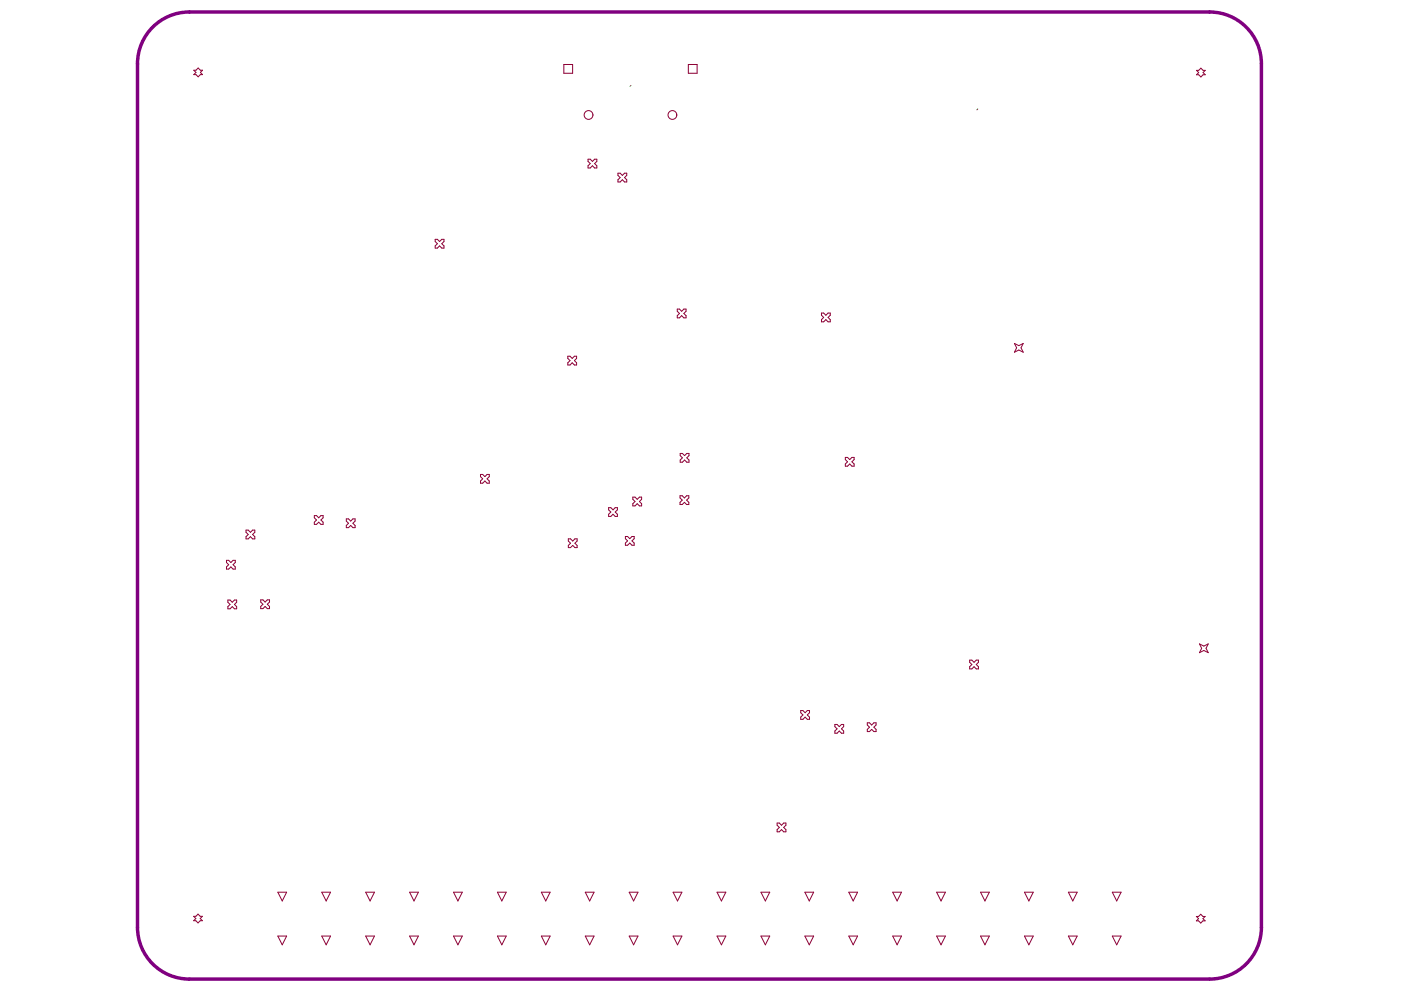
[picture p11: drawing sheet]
<svg xmlns="http://www.w3.org/2000/svg" width="297mm" height="210mm" viewBox="0 0 297 210" stroke-linecap="round" stroke-linejoin="round" font-family="sans-serif">
<path d="M133.8 18.1l-.2 .2M207.3 23.1l-.2 .2" fill="none" stroke="#008000" stroke-width=".21"/>
<path d="M32.4 5.8a11 11 0 0 1 7.7-3.3h216.4a11 11 0 0 1 10.9 11v183.1a11 11 0 0 1-10.9 11h-216.4a11 11 0 0 1-10.9-11v-183.1a10.9 10.9 0 0 1 3.2-7.7z" fill="none" stroke="#800080" stroke-width=".73"/>
<g fill="none" stroke="#8d0034" stroke-width=".21">
<path d="M41.1 14.9h.4l.5-.5 .5 .5h.4l-.4 .5 .4 .4h-.4l-.5 .5-.5-.5h-.4l.4-.4zM119.5 13.7h1.9v1.8h-1.9zM145.9 13.7h1.9v1.8h-1.9zM253.7 14.9h.4l.5-.4 .5 .4h.4l-.4 .5 .4 .4h-.4l-.5 .5-.5-.5h-.4l.4-.4zM124.7 33.8h.4l.5 .4 .5-.4h.4v.4l-.4 .5 .4 .5v.4h-.4l-.5-.4-.5 .4h-.4v-.4l.4-.5-.4-.5zM131 36.7h.5l.5 .5 .4-.5h.5v.5l-.5 .5 .5 .4v.5h-.5l-.4-.5-.5 .5h-.5v-.5l.5-.4-.5-.5zM92.3 50.7h.4l.5 .5 .5-.5h.4v.5l-.4 .5 .4 .4v.5h-.4l-.5-.5-.5 .5h-.4v-.5l.4-.4-.4-.5zM120.4 75.5h.5l.4 .5 .5-.5h.5v.5l-.5 .5 .5 .4v.5h-.5l-.5-.5-.4 .5h-.5v-.5l.5-.4-.5-.5zM143.6 65.5h.5l.4 .5 .5-.5h.5v.5l-.5 .5 .5 .4v.5h-.5l-.5-.5-.4 .5h-.5v-.5l.5-.4-.5-.5zM174.2 66.4h.4l.5 .4 .5-.4h.4v.4l-.4 .5 .4 .5v.4h-.4l-.5-.4-.5 .4h-.4v-.4l.4-.5-.4-.5zM215.1 72.8l.9 .5 .9-.5-.4 .9 .4 1-.9-.5-.9 .5 .4-1zM144.2 96.1h.5l.4 .5 .5-.5h.5v.5l-.5 .5 .5 .4v.5h-.5l-.5-.5-.4 .5h-.5v-.5l.5-.4-.5-.5z"/>
<path d="M179.2 97h.5l.5 .4 .4-.4h.5v.4l-.5 .5 .5 .5v.4h-.5l-.4-.4-.5 .4h-.5v-.4l.5-.5-.5-.5zM48 118.8h.5l.5 .5 .4-.5h.5v.5l-.5 .4 .5 .5v.5h-.5l-.4-.5-.5 .5h-.5v-.5l.5-.5-.5-.4zM52.2 112.4h.4l.5 .5 .5-.5h.4v.5l-.4 .4 .4 .5v.5h-.4l-.5-.5-.5 .5h-.4v-.5l.4-.5-.4-.4zM66.6 109.3h.5l.5 .5 .4-.5h.5v.5l-.5 .5 .5 .4v.5h-.5l-.4-.5-.5 .5h-.5v-.5l.5-.4-.5-.5zM73.4 110h.5l.5 .5 .4-.5h.5v.5l-.5 .4 .5 .5v.5h-.5l-.4-.5-.5 .5h-.5v-.5l.5-.5-.5-.4zM101.9 100.6h.4l.5 .5 .5-.5h.4v.5l-.4 .4 .4 .5v.5h-.4l-.5-.5-.5 .5h-.4v-.5l.4-.5-.4-.4zM120.5 114.2h.5l.4 .5 .5-.5h.5v.5l-.5 .5 .5 .4v.5h-.5l-.5-.5-.4 .5h-.5v-.5l.5-.4-.5-.5zM129 107.6h.5l.5 .5 .4-.5h.5v.5l-.5 .5 .5 .4v.5h-.5l-.4-.5-.5 .5h-.5v-.5l.5-.4-.5-.5zM132.6 113.7h.5l.4 .5 .5-.5h.5v.5l-.5 .5 .5 .4v.5h-.5l-.5-.5-.4 .5h-.5v-.5l.5-.4-.5-.5zM134.2 105.4h.4l.5 .5 .5-.5h.4v.5l-.4 .4 .4 .5v.5h-.4l-.5-.5-.5 .5h-.4v-.5l.4-.5-.4-.4zM144.2 105.1h.4l.5 .5 .5-.5h.4v.5l-.4 .4 .4 .5v.5h-.4l-.5-.5-.5 .5h-.4v-.5l.4-.5-.4-.4zM48.3 127.2h.5l.4 .5 .5-.5h.5v.5l-.5 .5 .5 .4v.5h-.5l-.5-.5-.4 .5h-.5v-.5l.5-.4-.5-.5z"/>
<path d="M55.3 127.2h.4l.5 .5 .5-.5h.4v.5l-.4 .4 .4 .5v.4h-.4l-.5-.4-.5 .4h-.4v-.4l.4-.5-.4-.4zM205.6 140h.5l.4 .4 .5-.4h.4v.4l-.4 .5 .4 .5v.4h-.4l-.5-.4-.4 .4h-.5v-.4l.5-.5-.5-.5zM254.3 136.5l.9 .5 1-.5-.5 1 .5 .9-1-.5-.9 .5 .5-.9zM169.8 150.7h.4l.5 .4 .5-.4h.4v.4l-.4 .5 .4 .4v.5h-.4l-.5-.5-.5 .5h-.4v-.5l.4-.4-.4-.5zM177 153.6h.5l.4 .5 .5-.5h.5v.5l-.5 .4 .5 .5v.5h-.5l-.5-.5-.4 .5h-.5v-.5l.5-.5-.5-.4zM183.9 153.3h.4l.5 .4 .5-.4h.4v.4l-.4 .5 .4 .4v.5h-.4l-.5-.5-.5 .5h-.4v-.5l.4-.4-.4-.5zM164.8 174.5h.4l.5 .5 .5-.5h.4v.5l-.4 .4 .4 .5v.5h-.4l-.5-.5-.5 .5h-.4v-.5l.4-.5-.4-.4zM41.1 194.3h.4l.5-.5 .5 .5h.4l-.4 .4 .4 .5h-.4l-.5 .5-.5-.5h-.4l.4-.5zM58.9 189.2h1.9l-1 1.8zM58.9 198.5h1.9l-1 1.8zM68.2 189.2h1.9l-.9 1.8zM68.2 198.5h1.9l-.9 1.8z"/>
<path d="M77.5 189.2h1.9l-.9 1.8zM77.5 198.5h1.9l-.9 1.8zM86.8 189.2h1.9l-.9 1.8zM86.8 198.5h1.9l-.9 1.8zM96.2 189.2h1.8l-.9 1.8zM96.2 198.5h1.8l-.9 1.8zM105.5 189.2h1.8l-.9 1.8zM105.5 198.5h1.8l-.9 1.8zM114.8 189.2h1.8l-.9 1.8zM114.8 198.5h1.8l-.9 1.8zM124.1 189.2h1.9l-1 1.8zM124.1 198.5h1.9l-1 1.8z"/>
<path d="M133.4 189.2h1.9l-1 1.8zM133.4 198.5h1.9l-1 1.8zM142.7 189.2h1.9l-1 1.8zM142.7 198.5h1.9l-1 1.8zM152 198.5h1.9l-.9 1.8zM152 189.2h1.9l-.9 1.8zM161.3 189.2h1.9l-.9 1.8zM161.3 198.5h1.9l-.9 1.8zM170.6 189.2h1.9l-.9 1.8zM170.6 198.5h1.9l-.9 1.8zM180 189.2h1.8l-.9 1.8zM180 198.5h1.8l-.9 1.8z"/>
<path d="M189.3 189.2h1.8l-.9 1.8zM189.3 198.5h1.8l-.9 1.8zM198.6 189.2h1.8l-.9 1.8zM198.6 198.5h1.8l-.9 1.8zM207.9 189.2h1.9l-1 1.8zM207.9 198.5h1.9l-1 1.8zM217.2 189.2h1.9l-1 1.8zM217.2 198.5h1.9l-1 1.8zM226.5 189.2h1.9l-.9 1.8zM226.5 198.5h1.9l-.9 1.8zM235.8 189.2h1.9l-.9 1.8zM235.8 198.5h1.9l-.9 1.8z"/>
<path d="M253.7 194.3h.4l.5-.5 .4 .5h.5l-.5 .5 .5 .4h-.5l-.4 .5-.5-.5h-.4l.4-.4z"/>
<circle cx="124.8" cy="24.4" r=".93"/>
<circle cx="142.6" cy="24.4" r=".93"/>
</g>
</svg>
